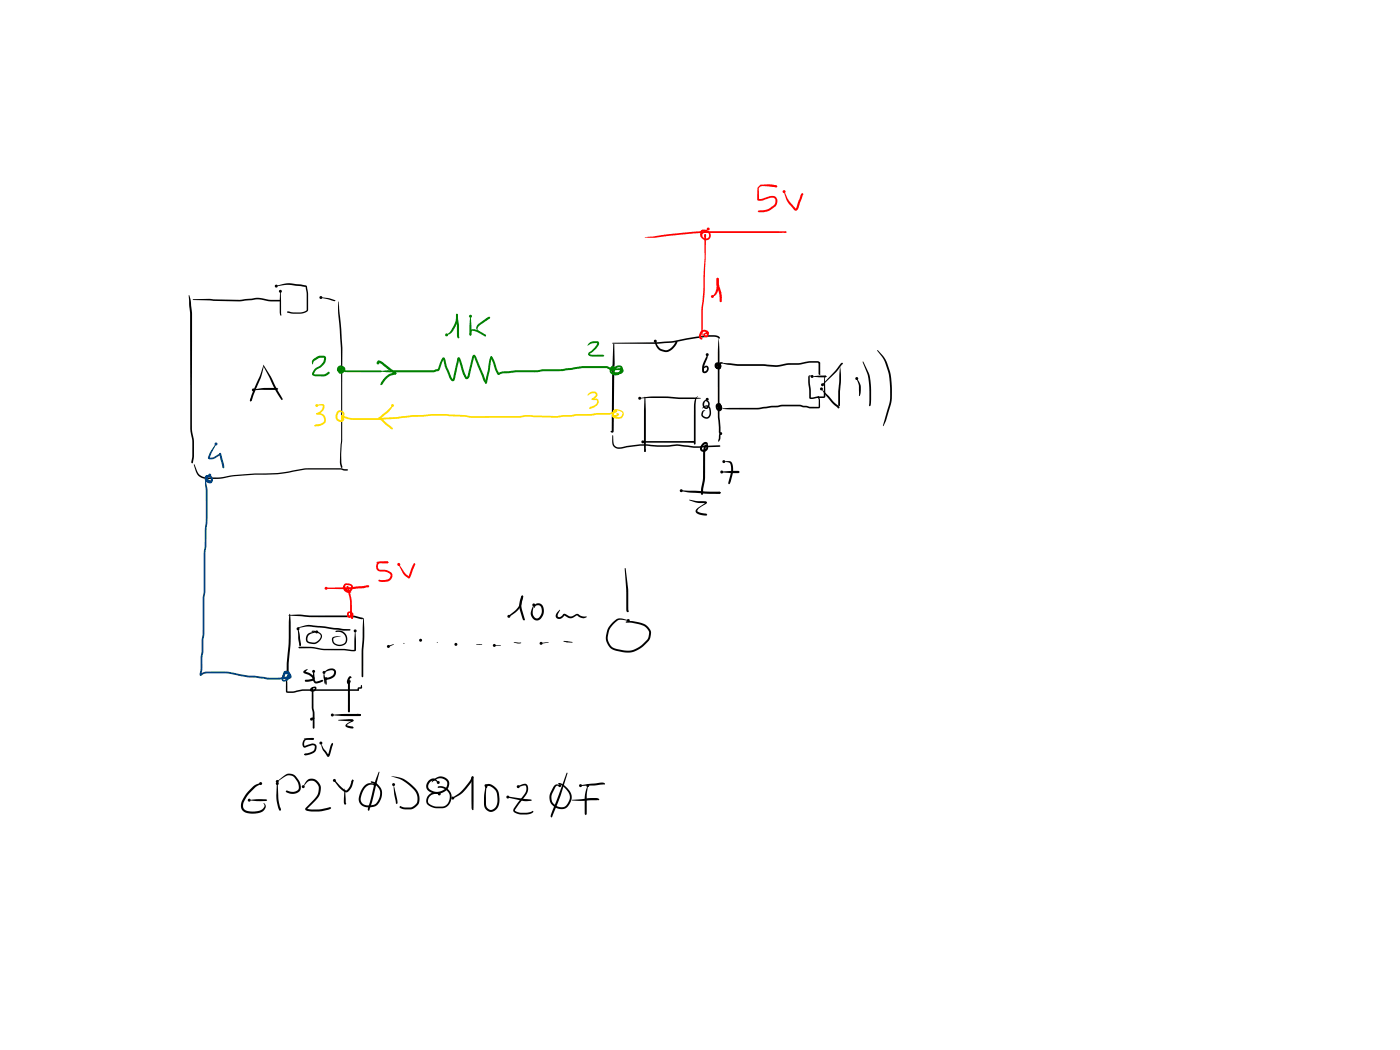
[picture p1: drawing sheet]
<svg xmlns="http://www.w3.org/2000/svg" width="397mm" height="297mm" viewBox="0 0 397 297" stroke-linecap="round" stroke-linejoin="round" font-family="sans-serif">
<g fill="#000">
<path d="M53.5 83.6l.5 1.4 .4 3.9v32.7l.5 3v2v3.1l-.2 1.3-.3 .3-.2-.3 .3-1.8v-4.3l-.6-3.3-.1-32.7zM54.6 84.8l4.8-.2 8.4 .3 5.1-.6 3.3 .6h3.1l.2 .3-.2 .2h-2.8l-3.6-.6-5.1 .6-13.1-.4zM78.2 81l1.8-.5a16.9 16.9 0 0 1 6.5 .3l.4 .3 .4 1.9-.1 5.1-1 .5-1.2 .3-2.3-.1-1.2-.2-.2-.2a1.2 1.2 0 0 1 1.4 .1h2.6l1.6-.7v-4.5l-.3-2-4.8-.6-3.6 .4zM79.4 82.4l.1 .1 .1 2.7 .1 4.1-.1 .1-.4-1zM90.8 84.2l2.5 .3 1.7 .7-.5 .1zM95.8 85.4h.2a180.3 180.3 0 0 1 .9 26.7v3.5a94.8 94.8 0 0 1-.3 13.3l.1 2.2 .3 1.3-.2 .2-.5-1.4a371.8 371.8 0 0 0-.2-39.6l-.4-3.5zM173.4 97.1l13-.2a32.4 32.4 0 0 0 8-1.1 26.9 26.9 0 0 1 7.4-.9l1.5 .2 .6 .6-.2 .3-.8-.5-1.1-.1a60.1 60.1 0 0 0-11.1 1.6l-4.8 .4-12.4-.1zM173.7 97.4l.3 .1 .1 5.5-.3 19.1a.46 .46 0 0 1-.4 .5 .46 .46 0 0 1-.5-.4l.5-.1v-18zM185.5 96.5l.2 .1 .3 .7a2.67 2.67 0 0 0 2.7 1.9l.4-.1a4.3 4.3 0 0 0 2.3-2.4l.2-.2 .3 .4a3.6 3.6 0 0 1-3.7 2.8 2.85 2.85 0 0 1-2.6-2.3zM203.5 96l.3 4v18l.3 3v1.5l-.3 .2-.2-.2-.3-4.5v-18zM71.1 112.7l.2 .1-.1 .7-.2 .2-.2-.3zM71 113.2l.2 .3-.2 .2-.2-.2z"/>
<path d="M71.8 110.4a20.7 20.7 0 0 1 6.7-.5l.3 .3-.3 .2-6.7 .1zM74.6 103.4h.2a23.9 23.9 0 0 1-2.5 7.2l-1 2.8-.3 .3-.2-.2 .4-1.6 2.5-5.6zM74.6 103.6h.2l1.9 3 3.3 6.3-.1 .4-2-2.9zM181.2 112.7a46.9 46.9 0 0 1 12.1-.1h3.3l1.8 .1v.2a48.4 48.4 0 0 1-9.4-.2l-7.8 .2zM182.6 112.4l.2 .1 .1 3.8v11.4l-.2 .3-.3-.3v-2.3zM197 112.7l.2 .2-.2 1.9v10.9l-.2 .3-.3-.3v-7.6a13.5 13.5 0 0 1 .4-5.3zM197 112.7l.7-.5-.5 .7zM54.9 131.5l.2 .1 .7 1.8a3 3 0 0 0 3.3 1.8 23.1 23.1 0 0 0 7.2-.7l5.9-.4 6.4-.1 8.2-1.4h9.7l1.9 .3 .2 .2-.2 .2h-.8l-1.1-.3h-10.1l-7.8 1.3-6.4 .1-6.6 .6a20 20 0 0 1-8 .5l-1-.4-.7-.8zM173.5 123.3l.2 .1 .1 1.9 .3 .9a1.97 1.97 0 0 0 2.2 .4l5-.8 4.9 .3h3.1l2.4-.3 5 .6 7.1-.3 .3 .2-.3 .3-7.1 .2-5-.5-4.8 .2-5.5-.3-5 .8a2.08 2.08 0 0 1-3-2zM182 125.1l14.5-.2 .2 .3-.2 .2h-11.3a5.7 5.7 0 0 1-3.2-.2zM182.7 127.1l.2 .7-.2 .2-.2-.2zM182.5 127.6l.4 .2-.1 .2-.3-.2z"/>
<path d="M192.9 138.9l11 .4 .3 .3-.3 .2h-4.2a24.3 24.3 0 0 1-6.9-.8zM198.9 125.6a.8 .8 0 0 1 .9-.5 .8 .8 0 0 1 .7 .8l-.2 .5-.2-.7-.4 .1-.7 .8a.59 .59 0 0 0 .5 .9 .59 .59 0 0 0 .5-.9l-.1-.2-.2 1.7v7.3l-.5 2.9-.1 1.6-.3 .3-.2-.2-.1-1.3 .6-3.3 .1-8a1.44 1.44 0 0 1 .6-1.5 1.13 1.13 0 0 1 .6 1.6 1.13 1.13 0 0 1-1.6 .4 1.32 1.32 0 0 1 .1-2.3zM202.6 139.6l.2-.2 1.1-.1 .3 .3-.3 .2h-1.1zM204.3 133.6l4.8-.2 .4 .3-.4 .3h-1.9l-2.8-.2zM205 130.7l.7-.1a1.43 1.43 0 0 1 1.5 .3 1.43 1.43 0 0 1 .4 1.5l-.1 1.8a4.9 4.9 0 0 1-1 3l-.3-.3 .7-2.3a4.1 4.1 0 0 0-.2-3.5zM195.2 141.5l2.1 .4 2.6 .1a.39 .39 0 0 1 .3 .4 .39 .39 0 0 1-.4 .4l-1.9 1.3a.59 .59 0 0 0-.4 .7 .59 .59 0 0 0 .7 .4l1.8 .3 .3 .2-.3 .3a3.4 3.4 0 0 1-2.9-.9l-.1-.5 .3-.5 2.5-1.8v.2l-2.2-.1-2.3-.7zM81.7 174.2h.1a23.7 23.7 0 0 1 6.3 .1h11.8l2.8 .6 .2 .3-.3 .2-2.5-.6h-3.6a60.7 60.7 0 0 1-11.3-.3zM82 173.9l.2 .1 .1 3a65.7 65.7 0 0 1-.5 11.2l-.1 2.1-.4 .6-.2-.3 .1-2.8a77.3 77.3 0 0 0 .6-11.8zM84.4 177.7l3.2-.7 9.6 1.1 1.9 .1 .2 .2-.2 .2h-2l-9.5-1.2-3.2 .5zM84.3 178l.5 1.5 .4 2.7 .1 .5-.3 .3-.2-.3-.3-1.5zM87.1 179.6l1-.5 1.7-.1-.9 .3a1.71 1.71 0 0 0-1.8 2l.3 .4a2.29 2.29 0 0 0 3.5-1.6 2.2 2.2 0 0 0-2.5-1.1 .34 .34 0 0 1 .1-.4 .34 .34 0 0 1 .5 0 1.98 1.98 0 0 1 2.2 1.7 2.53 2.53 0 0 1-1.9 2.1 2.53 2.53 0 0 1-2.6-1v-.9zM84.7 183.2h3.7l3.4 .6h5.8l2.8 .3 .2-5.5 .2 5.3a.69 .69 0 0 1-1 .6l-2.3-.3-6-.1-3.4-.5h-3.4l-.2-.2z"/>
<path d="M102.9 175.1l.2 .1 .1 5.2-.3 4v7.2l-.2 .3-.3-.3v-7.2zM80.8 191.9l.1-.1a5.8 5.8 0 0 1 .5 3.9v.2l2.1-.2a31.5 31.5 0 0 1 8.9-.5h9.1l.2 .3-.2 .2h-12.5a15.8 15.8 0 0 0-5.3 .4l-2.2 .1-.5-.2zM84.9 182.3l.3 .5-.2 .2-.2-.2zM95.1 178.7a2.35 2.35 0 0 1 2.9 1 2.35 2.35 0 0 1-.6 3 2.13 2.13 0 0 1-2.2 .2 2.13 2.13 0 0 1-1.2-2l.6-.6 1.9-.1-2.1 .6a1.55 1.55 0 0 0 .6 1.6 1.55 1.55 0 0 0 1.6 .2 1.78 1.78 0 0 0 1.4-1.7 1.78 1.78 0 0 0-1.3-1.8l-1.5-.1-.2-.2zM101.4 194.7h.7l.2-.7h.2v.9l-.9 .2 .1 .4-.2 .2-.2-.2zM107.3 218.6l.2 .1-2.1 8.4-.7 2.3-.3 .3-.2-.3v-.4l.6-2.1a36.8 36.8 0 0 1 2.5-8.3zM110.9 219.8a9.2 9.2 0 0 1 7.1 3.9 3.4 3.4 0 0 1-.9 5.3l-.8 .3-1.9-.1-1-.3-.3-.4 .3-.2 1.1 .4h1.8a2.62 2.62 0 0 0 1.6-4.1 11.3 11.3 0 0 0-5.7-4.3zM160.5 218.9l.2 .1-1.9 6.3-2.6 6.3-.2-.3v-.6zM70.6 226.6l3.3-.3 1.5 .1 .3 .2-.3 .3h-1.5zM71.7 222.7l2.1-.9 .2 .2a11.7 11.7 0 0 0-4.9 5.1 1.66 1.66 0 0 0-.2 1.7 1.66 1.66 0 0 0 1.4 .9 4.6 4.6 0 0 0 4.1-.6 1.08 1.08 0 0 0 .2-1.6 1.32 1.32 0 0 1 .7 1.2 1.32 1.32 0 0 1-.9 1.1 5.6 5.6 0 0 1-5.6-.2 2.54 2.54 0 0 1-.1-3.1 11.6 11.6 0 0 1 3-3.8zM78.5 221.3l1.6-1.3a2.71 2.71 0 0 1 4.5 1 2.36 2.36 0 0 1 0 3.3l-.2 .2a3 3 0 0 1-3.5-.4l.4-.2a2.73 2.73 0 0 0 3-.1 1.89 1.89 0 0 0-.1-2.5l-.8-1.1a2.08 2.08 0 0 0-2.4-.4l-2.4 1.6zM78.4 221.8l.3 .1 .2 4.7 .6 2.7-.2 .3-.5-.7-.5-2.3z"/>
<path d="M79.2 228.6l.3 .8-.2 .2-.2-.3zM79.1 229.3l.2-.2 .2 .2-.2 .3zM86.9 221.1a2.66 2.66 0 0 1 3.2 .2 2.66 2.66 0 0 1 .6 3.2 5.6 5.6 0 0 1-2.3 3.2l-1.4 1.4a12.3 12.3 0 0 0 6.4-.5l.4 .2-.2 .3a11.7 11.7 0 0 1-6.7 .5 .47 .47 0 0 1-.4-.3 .47 .47 0 0 1 .2-.6l.6-.6a8.7 8.7 0 0 0 2.8-3.5 2.3 2.3 0 0 0-.2-2.6 2.3 2.3 0 0 0-2.6-.7l-1.4 1.5zM94.7 220.9l2 2 1.4 1 .9-1 .9-2.1 .2 .4-.8 2.2a1.21 1.21 0 0 1-2 .7l-1.4-1.3-1.3-1.7zM97.7 223.3l.4 4.4-.3 .2-.3-.2-.1-.6zM99.7 221l.2-.2 .2 .2-.2 .2zM99.8 220.9l.3 .2-.5 .5zM103.3 222.5l.7-.5 .7-.2 1.6 .4h-1a2.98 2.98 0 0 0-2.8 2.8l-.2 .7a1.89 1.89 0 0 0 2.3 2.4 2.75 2.75 0 0 0 3-2.7l.1-1.1-.4-1a4.7 4.7 0 0 0-2.4-1.8l.3-.2a3.6 3.6 0 0 1 2.8 2.3 3.7 3.7 0 0 1-3.4 5.1 2.55 2.55 0 0 1-2.6-1.1 2.55 2.55 0 0 1-.1-2.8l.6-1.3zM111.5 222.2l1.1 4.6v.7l-.2 .3-.3-.3-.5-2.6zM121.5 221a1.46 1.46 0 0 1 2.3 .1l.4 .6-1.4-.7a1.51 1.51 0 0 0-1.4 1.1 1.51 1.51 0 0 0 .6 1.7 2.92 2.92 0 0 0 4.7-2 2.1 2.1 0 0 0-3.1-1.1l-1.2 .9a.77 .77 0 0 1 .6-1 2.61 2.61 0 0 1 4.2 .8 2.92 2.92 0 0 1-3 3.4 2.75 2.75 0 0 1-3.5-2.2l.2-.7zM121.4 225.1l.9-.5a2.52 2.52 0 0 1 2.1 .2l-.6 .1a1.9 1.9 0 0 0-2.1 .6 1.9 1.9 0 0 0-.1 2.2 5.2 5.2 0 0 0 4.3 .6 2.74 2.74 0 0 0 1.4-3.3 2.74 2.74 0 0 0-3.1-1.8l-.3-.2 .2-.2a3.1 3.1 0 0 1 3.8 2.4 3.1 3.1 0 0 1-2.6 3.7 4.3 4.3 0 0 1-4.5-1.5 2.38 2.38 0 0 1 .6-2.3zM133.6 220.1l.2-.2 .3 .3a10.4 10.4 0 0 1-4.1 5.1l-1.7 .9-.2-.2 1.6-1.1a12.6 12.6 0 0 0 3.9-4.8z"/>
<path d="M133.6 220l.3-.1 .2 .3 .1 9.1-.2 .2-.4-.6zM137.6 222.4l.2 .1-.2 5a1.53 1.53 0 0 0 1.2 1.9 1.53 1.53 0 0 0 1.8-1.3 5.9 5.9 0 0 0 .1-3.4 3.1 3.1 0 0 0-2.1-2.1 .42 .42 0 0 0-.5 0 .42 .42 0 0 0-.1 .5l-.2 .2a.85 .85 0 0 1 .1-1.2 .85 .85 0 0 1 1.2 .1l1.5 1.1 .6 1.1a6.9 6.9 0 0 1 0 3.9 2.08 2.08 0 0 1-2.5 1.6 2.08 2.08 0 0 1-1.6-2.4v-2.5zM143.8 225.6l6.6 .8 .2 .2-.2 .2-2.1 .1-4.5-1-.1-.2zM146.6 222.7l1.1-.5a1.18 1.18 0 0 1 1.5-.1 1.18 1.18 0 0 1 .4 1.4 4.6 4.6 0 0 1-1.6 3l-2.1 3.1 1.6 .6h2l1.4-.5 .1 .3-1.4 .6-2.3 .1-1.7-.6-.2-.4v-.5a8 8 0 0 1 2.2-3 4.6 4.6 0 0 0 1.5-2.7v-.2a.72 .72 0 0 0-.3-.9 .72 .72 0 0 0-.9 .2l-1.1 .4zM157 222.5l.7-.4 .9 .4-1.1 .2-.9 1.7a2.7 2.7 0 0 0 .4 3.4 2.7 2.7 0 0 0 3.4 .3l.8-1.3a2.49 2.49 0 0 0-.4-2.7l-1.4-1.4-1.3-.8 .3-.1a5.1 5.1 0 0 1 3.4 3.3l.1 1.1-.5 1.4a2.81 2.81 0 0 1-4.8 .6 3.1 3.1 0 0 1-.5-4zM162 226.6l4.8-.5a4.3 4.3 0 0 1 2.7 .1l.3 .3-.2 .2-5.2 .1-2.3-.1zM164.3 222.4l5.9-.7h.9l.3 .4-.2 .1-.2-.1-2.7 .4-3.9 .1zM166.4 222.4l.2 .1a30.7 30.7 0 0 0-.4 8.1l-.3 .3-.3-.3a19.3 19.3 0 0 1 .4-7z"/>
</g>
<g fill="#000">
<circle cx="78.2" cy="81" r=".44"/>
<circle cx="79.4" cy="82.5" r=".44"/>
<circle cx="90.9" cy="84.3" r=".44"/>
<circle cx="185.6" cy="96.6" r=".44"/>
<circle cx="71.8" cy="110.4" r=".44"/>
<circle cx="181.2" cy="112.8" r=".44"/>
<circle cx="182.1" cy="125.2" r=".44"/>
<circle cx="193" cy="139" r=".44"/>
<circle cx="204.4" cy="133.7" r=".44"/>
<circle cx="205" cy="130.7" r=".44"/>
<circle cx="84.4" cy="178.1" r=".44"/>
<circle cx="89.7" cy="179" r=".44"/>
<circle cx="100.6" cy="178.7" r=".44"/>
<circle cx="70.6" cy="226.6" r=".44"/>
<circle cx="73.8" cy="221.9" r=".44"/>
<circle cx="78.5" cy="221.3" r=".44"/>
<circle cx="78.5" cy="221.9" r=".44"/>
<circle cx="85.9" cy="222.8" r=".44"/>
<circle cx="94.7" cy="221" r=".44"/>
<circle cx="106.2" cy="222.2" r=".44"/>
<circle cx="111.5" cy="222.2" r=".44"/>
<circle cx="124.1" cy="221.6" r=".44"/>
<circle cx="124.4" cy="224.9" r=".44"/>
<circle cx="128.2" cy="226" r=".44"/>
<circle cx="137.7" cy="222.5" r=".44"/>
<circle cx="143.8" cy="225.7" r=".44"/>
<circle cx="146.8" cy="222.8" r=".44"/>
<circle cx="158.5" cy="222.5" r=".44"/>
<circle cx="164.4" cy="222.5" r=".44"/>
<circle cx="166.5" cy="222.5" r=".44"/>
</g>
<g fill="#f00">
<path d="M198.5 93.8a1.21 1.21 0 0 1 1.9-.1 1.21 1.21 0 0 1-.4 1.9 .68 .68 0 0 1-.8-.6 .68 .68 0 0 1 .6-.7h.6l-.7 .6a.31 .31 0 0 0 .4 .1 .31 .31 0 0 0 .1-.4 .74 .74 0 0 0-.6-.7 .74 .74 0 0 0-.8 .5l-.2 1 .4 .5a.66 .66 0 0 1-.9 0 .66 .66 0 0 1-.1-.8z"/>
<path d="M203 78.8l.4-.1a4.9 4.9 0 0 1-1.1 5.1l-.6 .2a4 4 0 0 0 1.2-3.9z"/>
<path d="M203 78.8l.5 .1 .4 2.5a8.1 8.1 0 0 1 .5 4l-.3 .2-.2-.2a13.2 13.2 0 0 0-.9-4.9z"/>
<path d="M199.7 66.3l.3 .2-.3 9.2a67.1 67.1 0 0 1-.6 11.5l-.3 8.3-.2-2.5a30.3 30.3 0 0 1 .3-7.7l.7-12.1-.1-6.7z"/>
<path d="M199.7 66.3l.3 .2v.4l-.3 .3-.2-.3v-.4z"/>
<path d="M182.6 67.2a157 157 0 0 1 28.5-1.7h9.3l2.2 .1 .2 .1-.2 .2-2.2 .1h-9.3a132.8 132.8 0 0 0-26.1 1.4z"/>
<path d="M222 65.7l.6-.1 .2 .1-.2 .2z"/>
<path d="M198.5 65.3a1.69 1.69 0 0 1 2.3 .2 1.69 1.69 0 0 1-.1 2.3 1.6 1.6 0 0 1-2.3-1.4l2.2-1.6-1.8 1.9a1.15 1.15 0 0 0 1.9 .5 1.02 1.02 0 0 0-.5-1.5l-.5-.2a.65 .65 0 0 0-.9 .2 .65 .65 0 0 0 .2 .9l-.1 .1a.88 .88 0 0 1-.4-1.4z"/>
<path d="M215.3 52.3l3.2-.1 1.4 .3 .3 .3-.4 .3-4.5-.4-.2-.2z"/>
<path d="M214.8 52.9l.9-.5 1.8-.1 2.5 .2 .2 .3-.3 .3-2.4-.4h-1.7a.91 .91 0 0 0-.9 .9l.1 2.9-.1-.2h1l2.2-.8a1.68 1.68 0 0 1 2 .9 1.68 1.68 0 0 1-.6 2.1l-2.2 1.4-2.4 .2-.3-.2 .3-.3 1.6-.1 1.1-.3 1.6-1.1 .4-.9a.97 .97 0 0 0-.3-1.1 .97 .97 0 0 0-1.1-.1l-2.4 .8-1.2-.1-.1-3.3z"/>
<path d="M222 54.2l1.3 2.5 2.1 2.4 1.1-2.9a1.58 1.58 0 0 1 .7-1.5l.3 .4-1.4 3.9-.4 .6a.64 .64 0 0 1-1-.4l-1.8-2.3z"/>
</g>
<g fill="#f00">
<circle cx="200.3" cy="94.3" r=".44"/>
<circle cx="201.8" cy="84" r=".44"/>
<circle cx="200.6" cy="64.9" r=".44"/>
<circle cx="222.1" cy="54.3" r=".44"/>
</g>
<g fill="#008000">
<path d="M95.8 103.7a1.16 1.16 0 0 1 1.7 .1 1.16 1.16 0 0 1-.1 1.7 1.16 1.16 0 0 1-1.7-.1 .92 .92 0 0 1 .2-1.2 .92 .92 0 0 1 1.2 0l.3 .4h-.8l-.4 .2v.2a.54 .54 0 0 0 .8 0 .54 .54 0 0 0-.1-.8l-.6-.1-.3 .5 .6 .3-.1 .2-.1-.5 .2-.2 .3 .7a.87 .87 0 0 1-1.3 0 .87 .87 0 0 1 .2-1.4z"/>
<path d="M96.5 104.5l1.4 .4h10l.3 .3-.3 .2h-10l-1.3-.5-.2-.2z"/>
<path d="M107.9 105.1l2.3-.2h12.6l1.2-.3 .8-2.3a.96 .96 0 0 1 .9-1.1l.3 .4 .6 2.2 1.6 3.6 1.3-5.8 .3-.4 .4 .3-1.3 5.7a.74 .74 0 0 1-.8 .8 .74 .74 0 0 1-.7-.8l-1.5-3.5-.4-2h.2l-1 2.7a.86 .86 0 0 1-1.1 .8l-.7 .2h-1.7a91.8 91.8 0 0 1-13.3-.2z"/>
<path d="M129.6 101.5l.4-.3a2.86 2.86 0 0 1 1 2.2l.6 2.2 .6 1.2 1.5-5.8 .4-.5 .4 .1 3.4 7.7v.3a.71 .71 0 0 1-.9-.7l-2.8-6.9h.2l-1.3 5.4a.79 .79 0 0 1-.6 .9 .79 .79 0 0 1-1-.5l-.5-1-1.1-4.1z"/>
<path d="M138.9 101.1l.2-.2 .3 .4-1.5 7.1-.2 .3-.3-.4z"/>
<path d="M138.9 101.2l.2-.3 .3 .3-.3 .2z"/>
<path d="M139.1 100.9l.3 .2 .7 1.4 1.2 3.2h-.1l1.2-.5 3.6-.3 13.2-.3 5.6-.9h6.9l1.4 .6 .5-.2-.3 1 .7 .6a1.48 1.48 0 0 0 1.8-1.5l-.9-.1-.7 .7a.33 .33 0 0 0-.1 .4 .33 .33 0 0 0 .3 .2l1.3-.1 .4-.3-1.2-.2-2 .3 .3-.3a3.3 3.3 0 0 1 3.3-.2l.1 .3-.1 .5-.9 .5a2.1 2.1 0 0 1-1.8-.1 1.55 1.55 0 0 1 .5-2 1.55 1.55 0 0 1 2 .3 1.88 1.88 0 0 1-1.4 2.2 1.88 1.88 0 0 1-2.2-1.4l.4-1a.57 .57 0 0 1 .9 .2 .57 .57 0 0 1-.6 .7l-1.7-.5h-6.8l-5.7 .8-13.1 .3-3.6 .3-1.3 .5-.9-1.2-.7-2.3-.7-1.4z"/>
</g>
<g fill="#fd0">
<path d="M95.6 116.4a1.29 1.29 0 0 1 1.9 .4 1.29 1.29 0 0 1-.6 1.9l-.2 .4-.1-.7 .3-.3 .1-.7-.2-.6a.75 .75 0 0 0-.9 0 .75 .75 0 0 0-.3 .9 1 1 0 0 0 1.2 1.3l.2-.6-.3-.6 .2-.2a1.09 1.09 0 0 1 .3 1.7 1.09 1.09 0 0 1-1.7-.2 1.91 1.91 0 0 1 .1-2.7z"/>
<path d="M96.7 117.7l.2-.1 .2 .3-.2 .2z"/>
<path d="M96.6 117.8l.3-.2 1.3 .5a38.9 38.9 0 0 0 10.8 .2l13.3-1h4.2l5.3 .3 1.5 .2h13.8l1.9-.2 8.7 .2 1.8-.2h2a21.3 21.3 0 0 1 6.2-.4l1.6-.2h3.4l1.9-.8 .2 .2a1.8 1.8 0 0 1-1.5 .8l-.5 .2-3.7 .1-1.3 .2a21.8 21.8 0 0 0-6.3 .3h-2l-1.8 .3-8.7-.3-1.9 .3h-13.8l-1.5-.2-5.3-.3h-4.1l-13.4 1a38.3 38.3 0 0 1-11-.3z"/>
<path d="M173.8 116.2l.8-.3 1.3 .3a1.27 1.27 0 0 1 .7 1.5 1.27 1.27 0 0 1-1.3 .9l-1.8-.4-.2-.4 .2-1.1a.74 .74 0 0 1 .5-.6 .74 .74 0 0 1 .8 .3l-.8 .3-.2 1.1 1.5 .4a.88 .88 0 0 0 .9-.7 .88 .88 0 0 0-.4-1l-.8-.2a1.01 1.01 0 0 0-1.2 1.1l.5 .1 .6-.2v.2l-.4-.3a.46 .46 0 0 1 .5-.2 .46 .46 0 0 1 .3 .4 1.07 1.07 0 0 1-1.7 .6 1.07 1.07 0 0 1 .2-1.8z"/>
</g>
<g fill="#008000">
<path d="M129.4 88.8l.3 .3a6.4 6.4 0 0 1-2.6 5.6l-.7 .2a7.1 7.1 0 0 0 2.8-5.8z"/>
<path d="M129.4 88.8l.3 .3 .3 3 .1 3.5-.2 .3-.3-.3-.2-.5-.3-5.6z"/>
<path d="M133.2 89.5l.3 3.4a2.98 2.98 0 0 1-.3 2.2 3.9 3.9 0 0 1-.2-2.9z"/>
<path d="M133.3 93.5v-.1a3.1 3.1 0 0 1 3.2 .8l1.2 .8-.3 .3-.9-.5a4 4 0 0 0-2.9-1.1l-.1 1.2-.3 .2-.2-.2z"/>
<path d="M137.4 94.8l.3 .2-.3 .3-.2-.3z"/>
<path d="M135.5 91.7l2.4-1.7 .6-.3 .3 .1-.1 .5-2.9 1.9-.4 .5a.74 .74 0 0 0 .3 1.1l2 1.2-.3 .2-1.8-1.2a1.24 1.24 0 0 1-.3-2.1z"/>
<path d="M88.6 101.8l1.6-1h1.7a1.68 1.68 0 0 1-.4 2.7l-1.8 1.2-.8 1.2 2.8 .1 1.3-.7 .3 .1v.4l-1.1 .7-2.8 .1-.9-.3-.1-.5 .5-1 1.2-.9a2.64 2.64 0 0 0 1.7-2.5l-1.1-.1-.6 .2-1.2 .9-.4 .8-.2-.8z"/>
<path d="M107 102.2l.6-.1 .9 .6 3.7 2.8v.5l-.6-.1-4.3-3.4-.3 .4z"/>
<path d="M111.7 105.5l.5 .1v.4l-.5-.1z"/>
<path d="M109 106.9l1.5-1.1 1.7-.3-.1 .5-1.5 .4a7.6 7.6 0 0 0-2.5 2.6h-.4l.2-.5z"/>
<path d="M166.7 97.3a2.57 2.57 0 0 1 2.9-.3 2.3 2.3 0 0 1-1.2 2.2l-1.4 1.1 .6 .2h3.3l.3 .2-.3 .3h-3.3a.86 .86 0 0 1-1-.8l.9-.9a4.3 4.3 0 0 0 1.7-2.1h-1.4l-1.4 .7z"/>
</g>
<g fill="#008000">
<circle cx="126.5" cy="94.9" r=".44"/>
<circle cx="133.2" cy="89.6" r=".44"/>
<circle cx="107.1" cy="102.8" r=".44"/>
</g>
<g fill="#fd0">
<path d="M89.6 114.8l1.1-.3a.91 .91 0 0 1 1.2 .3 .91 .91 0 0 1-.2 1.2l-1.3 1.2-.7 .2-.2-.2 .1-.2a1.82 1.82 0 0 0 1.7-2.1l-1.6 .1z"/>
<path d="M89.5 117.2a1.88 1.88 0 0 1 2.7 1.3 1.88 1.88 0 0 1-2.1 2.2l-.8 .2-.3-.3 .3-.4 1.3-.1a1.33 1.33 0 0 0 1.2-1.5 1.33 1.33 0 0 0-1.6-1.2z"/>
<path d="M107.3 118.2l3.9-3.4a4.1 4.1 0 0 1-1.9 2.5l-1.6 1.3-.2 .1-.3-.3z"/>
<path d="M107.5 118.1l3.6 2.9 .2 .3-.1 .2h-.5l-3.4-2.9-.1-.2z"/>
<path d="M166.7 111.4a1.43 1.43 0 0 1 1.4-.6 1.43 1.43 0 0 1 1.2 .9l-.3 .6-.7 .7-.5 .3-.2-.2 .1-.2a1.3 1.3 0 0 0 1-1.2l-.1-.2a1.39 1.39 0 0 0-1.6 .2l-.6 .3z"/>
<path d="M167.6 113.1l.2-.3 .2 .3-.2 .2z"/>
<path d="M167.8 112.8l.8 .1a1.1 1.1 0 0 1 1 .9 1.1 1.1 0 0 1-.7 1.2l-1.7 .8-.4-.2 1.8-1 .5-.6-.1-.6-1.3-.1-.1-.2z"/>
</g>
<g fill="#fd0">
<circle cx="89.7" cy="114.9" r=".44"/>
<circle cx="111.2" cy="114.9" r=".44"/>
</g>
<g fill="#000">
<path d="M248.5 99.2h.1a11 11 0 0 1 3.5 6.1l.4 3.1a16.2 16.2 0 0 1-.8 8.2l-.8 2.6-.7 1.5 1-4.2a19.9 19.9 0 0 0 .5-10.7l-1.3-3.8zM199.1 115.4a1.18 1.18 0 0 1 1.2-.6 1.18 1.18 0 0 1 .9 .9l.2 1.3a1.35 1.35 0 0 1-1.8 1.5 1.35 1.35 0 0 1-.5-2.2h.7l-.5 .3a.96 .96 0 0 0 .5 1.5 .96 .96 0 0 0 1.2-1.1l-.2-1.2a1.03 1.03 0 0 0-.9-.7 1.03 1.03 0 0 0-.9 .6zM200.3 100.4l.1 .8-.9 2.5-.1 1.4h.5l.3-.5a.44 .44 0 0 0-.2-.6 .44 .44 0 0 0-.6 .3l-.3 .4a.88 .88 0 0 1 1.2-1.1 .88 .88 0 0 1 .2 1.5 .85 .85 0 0 1-.9 .6 .85 .85 0 0 1-.7-.7l.1-1.7zM199.4 113.5l1-.5-.9 1v1.1a.54 .54 0 0 0 .7 .3 .54 .54 0 0 0 .4-.7l-.1-.6-.5-.6 .2-.1a1.24 1.24 0 0 1 .8 1.4 1.24 1.24 0 0 1-1.3 1 1.4 1.4 0 0 1-.3-2.3zM202.9 114.4a.83 .83 0 0 1 1.2-.1 .83 .83 0 0 1 .1 1.2l-.4 .7-.2-.3 .2-.9a.33 .33 0 0 0-.3-.4 .33 .33 0 0 0-.3 .4l.2 .7 .5 .2 .2-.3-.2-.4-.4-.1-.3 .3-.2-.2a.89 .89 0 0 1 1.5-.1 .89 .89 0 0 1-.7 1.4h-.2a1.36 1.36 0 0 1-.7-2.1zM203.7 114.9l.3-.2 .5 .2-.4 .1v.9l-.3 .3-.2-.3zM204.4 102.8l4.6 .3h7.2l3.5 .3a25.7 25.7 0 0 1 7.1-.6l2.3-.5h2.4l.8 .5-.2 .2-.5-.3h-2a22.1 22.1 0 0 1-6.7 .7l-3.2 .5-3.5-.3h-7.2l-3-.3zM202.6 102.9a.99 .99 0 0 1 1.6 .4 .99 .99 0 0 1-.9 1.3 .91 .91 0 0 1-.6-.7 .91 .91 0 0 1 .4-.9l1.1-.4 .6 .2-1.5 .7v.4l.3 .2 .2-.3-.2-.5-.4-.2-.3 .3a.43 .43 0 0 0 .4 .6 .43 .43 0 0 0 .5-.5l-.3 .3a.46 .46 0 0 1-.1-.7 .46 .46 0 0 1 .7 0 .95 .95 0 0 1-.3 1.3 .95 .95 0 0 1-1.3-.2 .95 .95 0 0 1 .1-1.3zM204.7 115.7l5.9-.2a17.2 17.2 0 0 0 5.6-.3l5.2-.6h4.8l3.2 .6 2.4 .1 .1-2-.3-.9 .2-.3 .4 1.1v2.3a9.5 9.5 0 0 1-4.4-.1l-1.3-.3h-4.9l-5.1 .6a69.9 69.9 0 0 1-11.9 0zM229.1 106.4l.3-.1 .7 .3h-.8l.4 6 1.6-.3h2l.1-5.5 .2-.1 .2 5.5-.2 .4-3.6 .4-.7-.2-.4-4.4zM230 106.6l3.6-.2 .5 .2-.2 .2-.8 .1zM231.8 102.8l.3-.2 .2 .2-.1 3.1a.23 .23 0 0 1-.2 .3 .23 .23 0 0 1-.2-.3z"/>
<path d="M232.7 110.1l5.1 5.3-.3 .3-.3-.3a17.9 17.9 0 0 1-4.6-5.2zM238.1 103l.4-.3 .3 .2-2 2.5-3.9 3.7 3.8-4.2zM233 106.6l.9-.2 .2 .2-.2 .2zM237.9 104l.3 3.5-.3 3.4v4l-.2 .2-.3-.2v-4.1zM242.6 107.2l.7 .8a4.5 4.5 0 0 1 .2 4.1h-.2l-.1-3zM244.3 102.4l.2 .1 1.5 3.1a23.5 23.5 0 0 1 .6 9.3l-.3 .2-.2-.2 .1-5.1-.3-3.2zM203.8 122.9l.4-.1-.2 1.5-.5 .8-.1-.3zM98.8 192.8l.2-.1 .3 .2-.3 .3 .1 8.3-.3 .3-.3-.3 .1-7.9zM98.8 191.7a.4 .4 0 0 1 .5-.2 .4 .4 0 0 1 .3 .4l-.2 .2-.3-.2 .2 .1-.4 1.3-.3 .1 .4-.7a.55 .55 0 0 1 .2 .9 .55 .55 0 0 1-.9-.3v-.7zM94.1 202.5a22.8 22.8 0 0 1 8.1-.1l-.2 .4h-.4h-4.8zM95.8 203.9l3.9-.2 .4 .4-.2 .2h-1.1l-2.9-.2zM98 205.2l1.9-1.4 .2 .3-1.9 1.4 1.7 .2 .3 .3-.2 .3-1.9-.4-.3-.3z"/>
<path d="M101.7 202.5l.2-.3 .3 .3-.3 .3zM101 202.4l.2-.2h.8l.2 .3-.3 .3z"/>
</g>
<g fill="#000">
<circle cx="200.3" cy="100.4" r=".44"/>
<circle cx="200.3" cy="113.1" r=".44"/>
<circle cx="230" cy="106.6" r=".44"/>
<circle cx="232.7" cy="110.2" r=".44"/>
<circle cx="233" cy="109" r=".44"/>
<circle cx="242.7" cy="107.2" r=".44"/>
<circle cx="204.1" cy="122.8" r=".44"/>
<circle cx="94.1" cy="202.5" r=".44"/>
</g>
<g fill="#f00">
<path d="M99.5 174.2l.2-.3 .2 .3-.1 .5h-.2z"/>
<path d="M99.5 174.2l.2-.3 .3 .4v.7l-.3 .3a.88 .88 0 0 1-.2-1.1z"/>
<path d="M98.4 165.9l.4 .5a18.1 18.1 0 0 1 .9 7.6 .77 .77 0 0 1-.8 1 .77 .77 0 0 1-.6-1.2 .98 .98 0 0 1 1.3-.5 .98 .98 0 0 1 .5 1.3l-.4 .7-.3-.3 .2-.5a.52 .52 0 0 0-.1-.7 .52 .52 0 0 0-.7 .1l.2 .6 .2-.5a18.2 18.2 0 0 0-.9-7.5l-.2-.3z"/>
<path d="M92.4 166.5l6.8-.2 5.1-.6 .3 .3-.2 .3-1.2 .3-4 .3-6.8-.1-.2-.2z"/>
<path d="M97.5 165.4a1.53 1.53 0 0 1 2.4 1 1.22 1.22 0 0 1-.9 1.3 1.22 1.22 0 0 1-1.4-.7l-.4-.7 .2-.3 .2 .2a1.48 1.48 0 0 0 1.5 .9l.2-.3a.54 .54 0 0 0-.1-.9l-.9-.2a.88 .88 0 0 0-.6 .9 .88 .88 0 0 0 .8 .8l1 .2a1.46 1.46 0 0 1-2-.2 1.46 1.46 0 0 1 0-2z"/>
<path d="M106.8 159.1l3-.1 .3 .3-.3 .2-3-.1-.2-.1z"/>
<path d="M106.9 159.4l.9-.4h2l.3 .3-.3 .2h-2a.76 .76 0 0 0-.8 .8l.1 .7 .5 .4a4.1 4.1 0 0 1 3.3 .8 1.61 1.61 0 0 1-1 2.5l-1.7 .1-.9-.2-.2-.2 .3-.2 1.5 .1 1-.2 .7-.9v-.5l-.6-.5-.8-.3h-1.2a1.45 1.45 0 0 1-1.4-.9 1.45 1.45 0 0 1 .3-1.6z"/>
<path d="M112.9 159.8l1.9 2.6 1.1 .9 .1 .3-.2 .2-1.5-1.2z"/>
<path d="M117.1 159.7l.3-.2 .2 .4-1.4 3.6-.4 .3-.3-.2z"/>
</g>
<g fill="#f00">
<circle cx="92.4" cy="166.6" r=".44"/>
<circle cx="112.9" cy="159.9" r=".44"/>
</g>
<g fill="#004080">
<path d="M58.2 134.7a1.28 1.28 0 0 1 1.6 .1 1.28 1.28 0 0 1 .3 1.6 1.11 1.11 0 0 1-1.6-.3 1.11 1.11 0 0 1 .4-1.6l.6 .1-.7 .5 .4 .8a.38 .38 0 0 0 .6-.1 .38 .38 0 0 0-.3-.5l-.8-.2a.52 .52 0 0 0-.2 .5 .52 .52 0 0 0 .3 .5l.3 .2a.39 .39 0 0 0 .5 .1 .39 .39 0 0 0 .2-.4l.2-.1a.76 .76 0 0 1-.3 1 .76 .76 0 0 1-1-.2 1.29 1.29 0 0 1-.5-2z"/>
<path d="M61.1 125.7l.2 .1-2 3.8 1.1-.1 2-1.2 .2 .2-.2 .4-1.2 .7a1.85 1.85 0 0 1-2.3 .1l.6-1.6z"/>
<path d="M62.2 128.3l.4 .2-.1 .2-.4-.2z"/>
<path d="M62.1 128.5l.3-.2 .2 .2 .9 3.3-.1 .8-.4-.2z"/>
<path d="M58.2 136h.1l.5 2.6v9.2l-.3 2.1v4.7l-.3 1.9-.3 23.1-.3 1.6v3.6l-.3 1.4v3.6l-.3 1.3-.2-.2 1.2-.6 2.4-.1a19.5 19.5 0 0 1 7.4 .7l2.7 .5h1.8a22.3 22.3 0 0 0 7 .5l1.2-.2h1.6a.53 .53 0 0 0-.4-.8l-.9 .1-.5 1.2a.37 .37 0 0 0 .2 .5 .37 .37 0 0 0 .5-.3 1.3 1.3 0 0 0 .4-2l-.7 .1-.1 1.1a.35 .35 0 0 0 .4 .2 .35 .35 0 0 0 .2-.3l.2-.3a.54 .54 0 0 0-.1-.5 .54 .54 0 0 0-.5-.2 .8 .8 0 0 1 1.1 .2 .8 .8 0 0 1-.2 1 .93 .93 0 0 1-1.3 .5 .93 .93 0 0 1-.3-1.4 1.09 1.09 0 0 1 1.5-.8 1.09 1.09 0 0 1 .6 1.6 1.47 1.47 0 0 1-2.4 1.1l.1-.9 .5-1.1 .4-.2 1 .1a.86 .86 0 0 1 .7 .7 .86 .86 0 0 1-.4 .9h-1.7a18.2 18.2 0 0 1-6.5 0l-3.5-.3-3.1-.6a26.2 26.2 0 0 0-9.2-.5l-.9 .5a.37 .37 0 0 1-.5 .1 .37 .37 0 0 1-.2-.4l.3-1.5v-3.3l.6-6.6 .3-23.1 .3-1.9v-4.8l.3-2z"/>
</g>
<g fill="#004080">
<circle cx="59.4" cy="134.6" r=".44"/>
<circle cx="61.2" cy="125.7" r=".44"/>
</g>
<g fill="#000">
<path d="M147.9 168.7l.3 .2-.2 .8a5.3 5.3 0 0 1-2.1 3.9l-1.7 1.2-.3-.2 2.3-2a5.5 5.5 0 0 0 1.5-3.3zM147.8 168.7l.4 .2-.2 .2-.3-.2zM147.7 168.8l.2-.1 .3 .2-.3 1.1a4.6 4.6 0 0 0 0 2.8l.8 2.6-.2 .3-.4-.2-.8-2.5a5.9 5.9 0 0 1 .4-4.2zM151.1 171.3v1a1.91 1.91 0 0 0 1.1 2.9 2.19 2.19 0 0 0 .5-3.8 1.05 1.05 0 0 0-1.4 .8 1.3 1.3 0 0 1 1.3-1.4 1.3 1.3 0 0 1 1.3 1.4 2.51 2.51 0 0 1-2.1 3.5 2.33 2.33 0 0 1-1.1-3.5zM158.5 172.7l.1 .1-.6 1.2v.7a1.15 1.15 0 0 0 1.6-.8h.4l1.7 .7 1.9-.7a3.4 3.4 0 0 0 2.6 .8 2.18 2.18 0 0 1-2.8-.4l-1.8 .8-.7-.2-1.1-.6a1.24 1.24 0 0 1-1.2 1 1.24 1.24 0 0 1-1.2-1l.3-.7zM177 160.9l.2 .1 .7 5.8 .1 6.1-.2-.1 .3 .3-.3 .3-.4-.6v-5.5zM173.6 176.2a2.48 2.48 0 0 1 2.8-1l1.6 .5-2.1-.2a4.5 4.5 0 0 0-3.3 2.9 4 4 0 0 0 .6 4.7l.4 .3a7.6 7.6 0 0 0 7.6-.3l2.3-2.3 .4-1.6-.3-.7a3.7 3.7 0 0 0-2.8-1.7l-2-.4h-1.4l-.2-.2 .1-.2a9 9 0 0 1 5.3 .8l.9 .7 .8 1.1-.1 1.9a7.8 7.8 0 0 1-10.1 3.7 4.1 4.1 0 0 1-2.1-5.7l.5-1zM86 190.1l1.1-.6-.7 .9v-.2l1.1 .4a1.79 1.79 0 0 1 1.6 1.9l-.7 .4-2 .1 .1-.5 2-.3-.9-.9-1.6-.7zM88 194.9a.93 .93 0 0 1 1.6 0 .73 .73 0 0 1-.6 1 .73 .73 0 0 1-.8-.7l.4-.4-.1 .5 .3 .1 .4-.5-.7 .2-.3 .4 .3-.3 .2 .3a.51 .51 0 0 1-.8 .3 .51 .51 0 0 1 .1-.9zM88.3 195.5l.2-.3 .2 .3 .1 5 .2 1.2 .1 1.8-.3 .3-.2-.3v-1.7l-.3-1.3zM88.8 190.1l.3 2.4 .3 .6 1.8-.6 .4 .3-.3 .3-1.5 .5a1.16 1.16 0 0 1-1.2-1.4zM91.7 190.4l.6-.5a1.74 1.74 0 0 1 2.8 .2 2.17 2.17 0 0 1-2.4 2.4l-.3-.3 .2-.2a1.94 1.94 0 0 0 2-1.3 .77 .77 0 0 0-.3-.9 .77 .77 0 0 0-1 .1l-1.5 .6z"/>
<path d="M91.8 190.4l.2 1.1a2.49 2.49 0 0 1 .1 2.2l-.5-2zM92.3 192.2l.2 1.1-.1 .7-.2-.7zM145.5 181.9l2.1 .2-1 .2zM86.2 213.6l.2-.1 .2 .2-.2 .2zM86.1 209.2l2.5-.2 .4 .3-.3 .2h-.6l-1.9-.1zM86.3 213.5h.6l-.5 .4zM88.5 203.2a.34 .34 0 0 1 .4 0 .34 .34 0 0 1 .2 .4v2.6l-.3 .2-.2-.2 .1-2.7-.6 .2zM86.1 209.5l1.3-.4 1.3-.1 .3 .3-.3 .2h-1.2a1.16 1.16 0 0 0-1.2 .5 1.16 1.16 0 0 0 0 1.3l2-.7a1.18 1.18 0 0 1 1.3 .5 1.18 1.18 0 0 1-.1 1.5l-.2 .3a4 4 0 0 1-2.7 1l-.4-.2 .2-.2 2.1-.7a1.32 1.32 0 0 0 .6-1.5l-.7-.2-1.7 .5a.84 .84 0 0 1-1-.2 .84 .84 0 0 1 0-1zM90.9 210.5l.8 1.6 1.4 1.8h-.3l.9-2.8 .4-.7 .2 .2-1 3.6a.5 .5 0 0 1-.6 .1 .5 .5 0 0 1-.3-.5l-1-1.5z"/>
</g>
<g fill="#000">
<path d="M109.9 183l1.7-.5-1.5 .7z" fill-rule="evenodd"/>
<path d="M110 182.9l.2 .2-.2 .2-.2-.2z" fill-rule="evenodd"/>
<path d="M129.1 182.5l.1 .1z" fill-rule="evenodd"/>
<path d="M135 182.4l.8 .1-.8 .1z" fill-rule="evenodd"/>
<path d="M135.7 182.4l.9 .1-.9 .1z" fill-rule="evenodd"/>
<path d="M139.9 182.7l2 .1-1.9 .1z" fill-rule="evenodd"/>
<path d="M153.2 182.1l2.2-.2-2.1 .4z" fill-rule="evenodd"/>
<path d="M159.7 181.5l1.1 .3-.2 .1-.9-.2z" fill-rule="evenodd"/>
<path d="M160.6 181.6l1.6 .3h-1.6l-.2-.1z" fill-rule="evenodd"/>
<path d="M88.2 203.6v.2z" fill-rule="evenodd"/>
<circle cx="144.1" cy="174.6" r=".44"/>
<circle cx="151.2" cy="171.3" r=".44"/>
<circle cx="178" cy="175.7" r=".44"/>
<circle cx="88.8" cy="190.2" r=".44"/>
<circle cx="91.8" cy="190.5" r=".44"/>
<circle cx="92.4" cy="192.2" r=".44"/>
<circle cx="110" cy="183.1" r=".44"/>
<circle cx="114.4" cy="182.2" r=".12"/>
<circle cx="119.1" cy="181.3" r=".11"/>
<circle cx="119.1" cy="181.3" r=".44"/>
<circle cx="123.8" cy="181.9" r=".1"/>
<circle cx="129.1" cy="182.5" r=".44"/>
<circle cx="129.1" cy="182.5" r=".08"/>
<circle cx="135" cy="182.5" r=".09"/>
<circle cx="140" cy="182.8" r=".44"/>
<circle cx="140" cy="182.8" r=".09"/>
<circle cx="153.2" cy="182.2" r=".11"/>
<circle cx="153.2" cy="182.2" r=".44"/>
<circle cx="159.7" cy="181.6" r=".11"/>
<circle cx="88.2" cy="203.7" r=".44"/>
<circle cx="90.9" cy="210.5" r=".44"/>
</g>
</svg>
